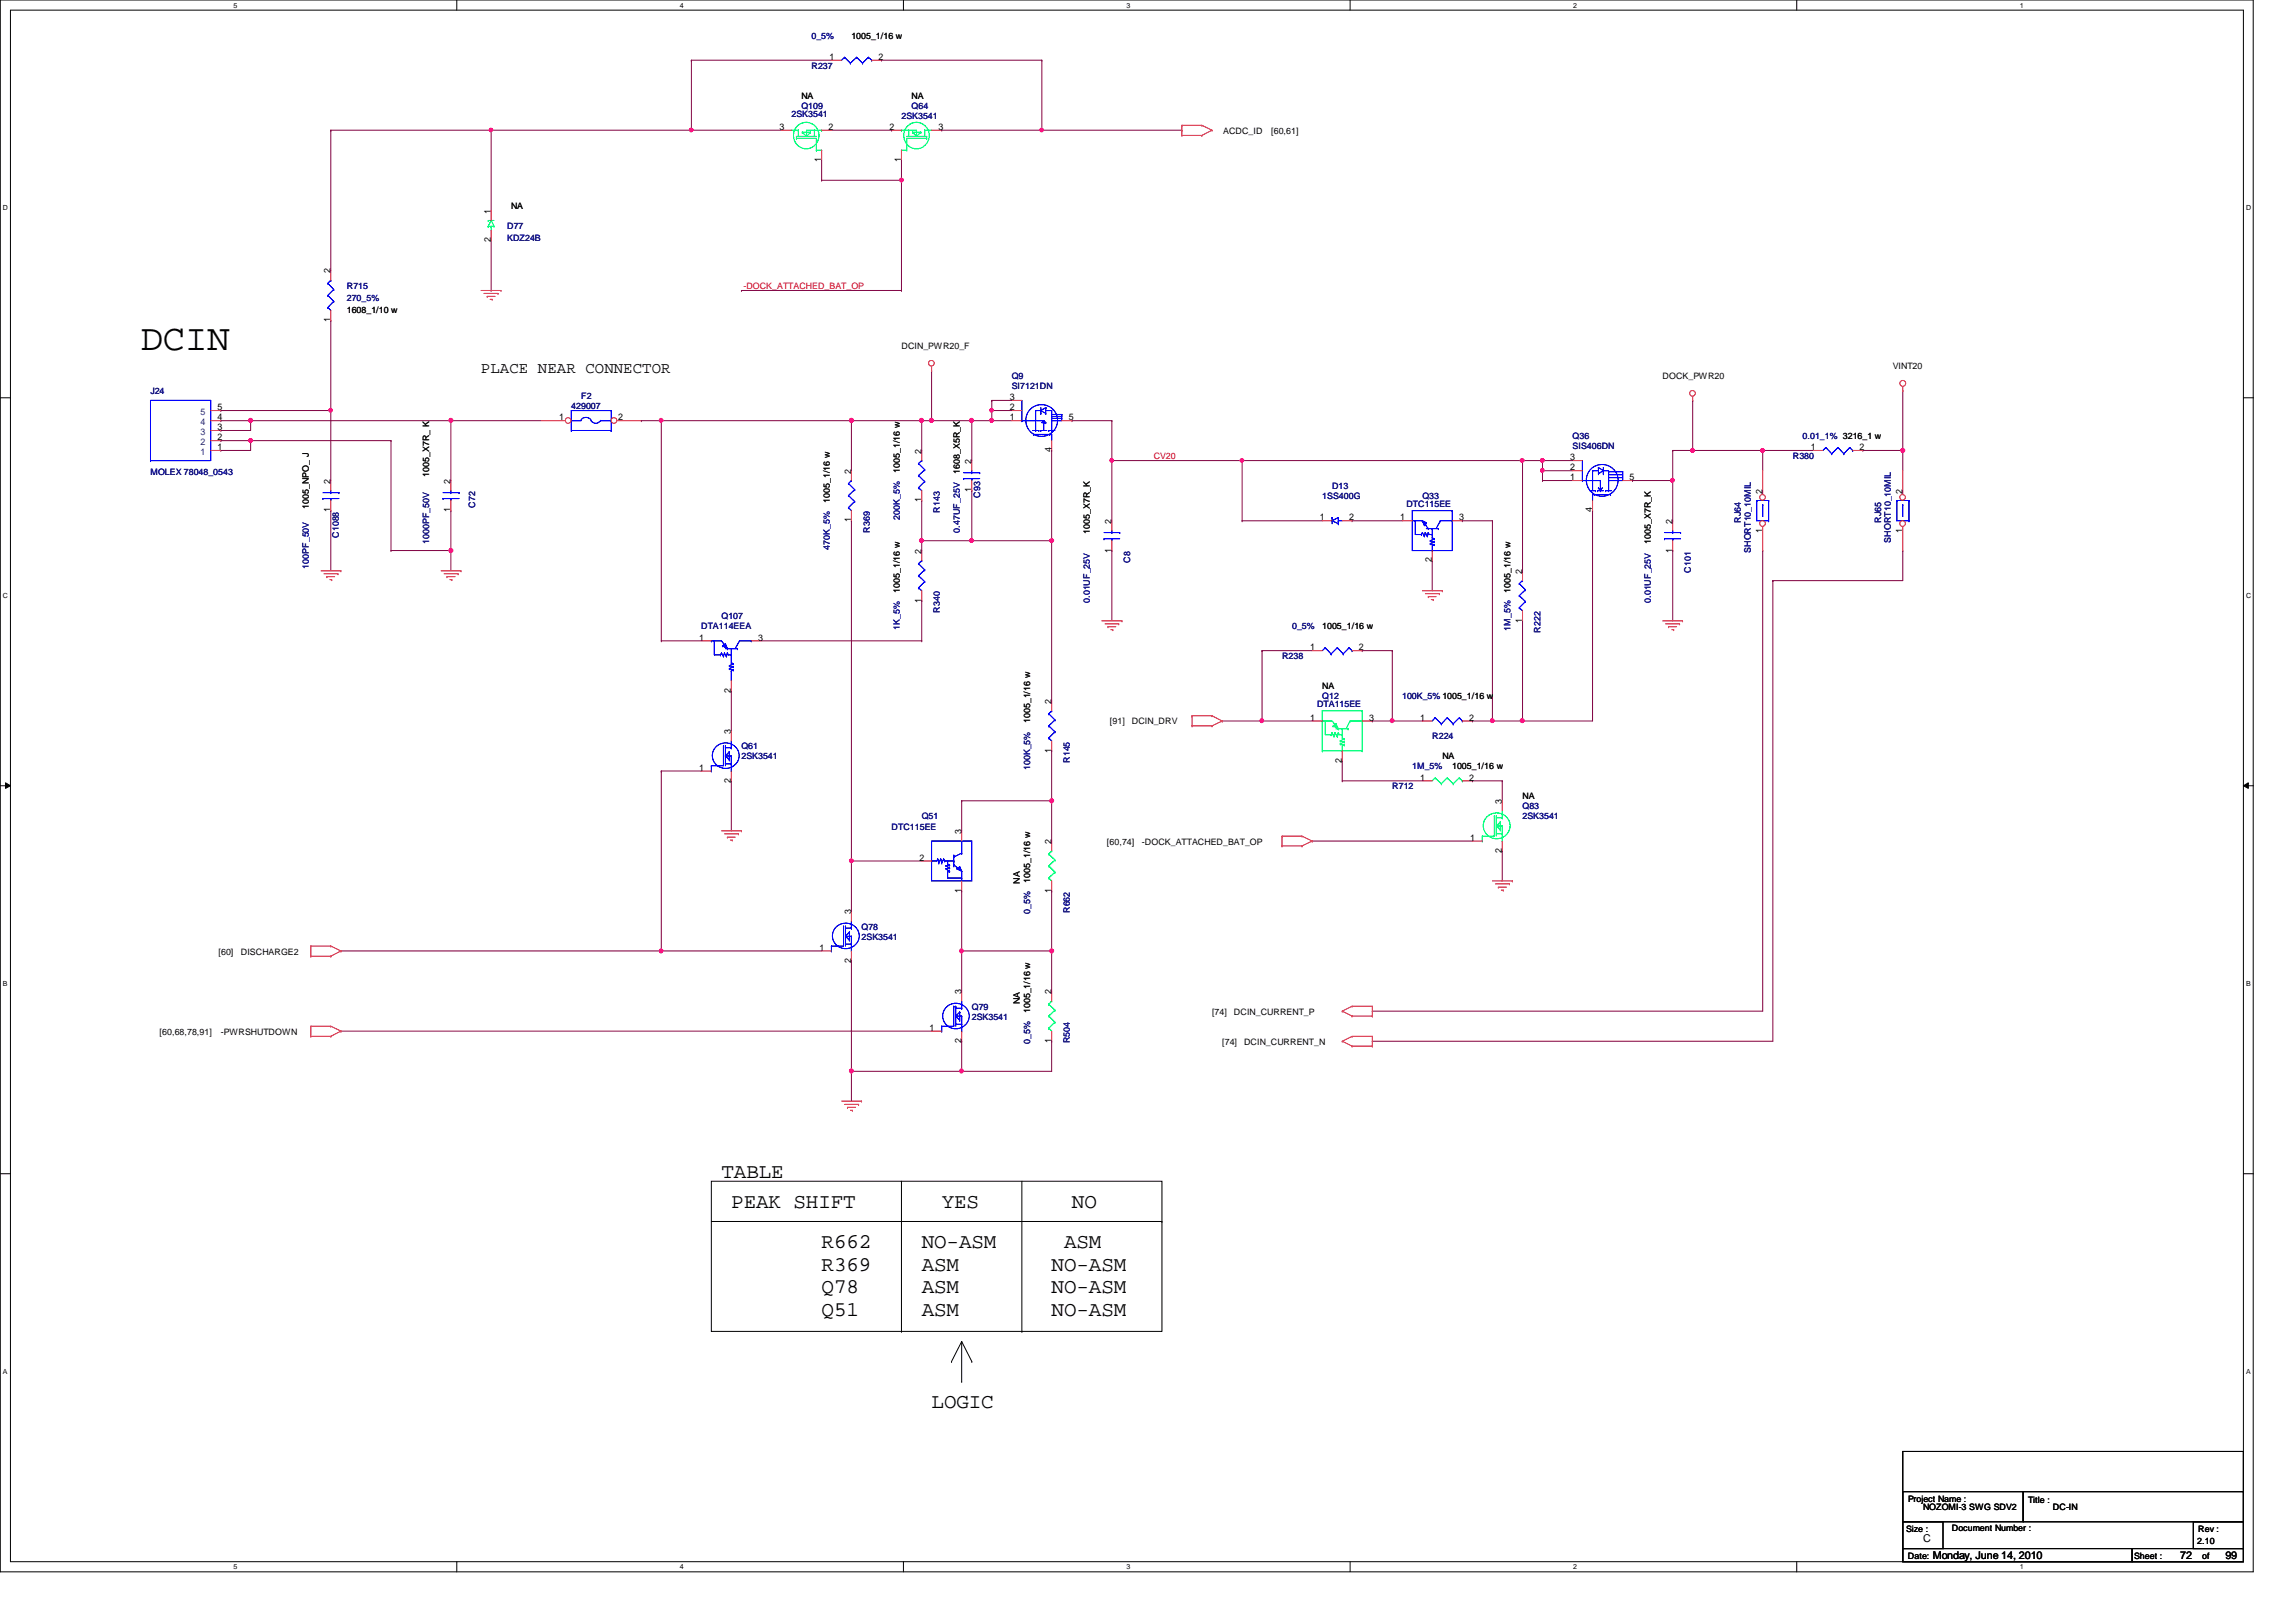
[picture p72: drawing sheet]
<svg xmlns="http://www.w3.org/2000/svg" width="297mm" height="210mm" viewBox="0 0 297 210" stroke-linecap="round" stroke-linejoin="round" font-family="sans-serif">
<defs><g id="words">
<text font-size="4.8" x="18.2" y="45.3">DCIN</text>
<g font-size="2.7">
<text x="93.3" y="152.4">TABLE</text>
<text x="94.6" y="156.3">PEAK SHIFT</text>
<text x="106.3" y="161.5">R662</text>
<text x="119.2" y="161.5">NO-ASM</text>
<text x="121.8" y="156.3">YES</text>
<text x="137.7" y="161.5">ASM</text>
<text x="138.7" y="156.3">NO</text>
<text x="106.3" y="164.4">R369</text>
<text x="106.3" y="167.3">Q78</text>
<text x="119.2" y="164.4">ASM</text>
<text x="119.2" y="167.3">ASM</text>
<text x="136.1" y="164.4">NO-ASM</text>
<text x="136.1" y="167.3">NO-ASM</text>
<text x="106.3" y="170.3">Q51</text>
<text x="119.2" y="170.3">ASM</text>
<text x="136.1" y="170.3">NO-ASM</text>
<text x="120.5" y="182.2">LOGIC</text>
</g>
<text font-size="2" x="62.2" y="48.2">PLACE NEAR CONNECTOR</text>
<g font-size="1.4">
<text x="248.8" y="199.5">C</text>
<text x="250.1" y="201.7">Monday, June 14, 2010</text>
<text x="282.1" y="201.7">72</text>
<text x="287.9" y="201.7">99</text>
</g>
<g font-size="1.2">
<text x="107.3" y="7.7">1</text>
<text x="113.7" y="7.7">2</text>
<text x="100.8" y="16.8">3</text>
<text x="107.2" y="16.8">2</text>
<text x="115.1" y="16.8">2</text>
<text x="121.4" y="16.8">3</text>
<text x="106.3" y="21" transform="rotate(-90 106.3 21)">1</text>
<text x="116.6" y="21" transform="rotate(-90 116.6 21)">1</text>
<text x="63.5" y="27.6" transform="rotate(-90 63.5 27.6)">1</text>
<text x="42.8" y="35.4" transform="rotate(-90 42.8 35.4)">2</text>
<text x="63.5" y="31.3" transform="rotate(-90 63.5 31.3)">2</text>
<text x="42.8" y="41.7" transform="rotate(-90 42.8 41.7)">1</text>
<text x="28.1" y="53.1">5</text>
<text x="130.6" y="53.1">2</text>
<text x="130.6" y="51.8">3</text>
<text x="28.1" y="58.3">1</text>
<text x="28.1" y="57">2</text>
<text x="28.1" y="55.7">3</text>
<text x="28.1" y="54.4">4</text>
<text x="72.3" y="54.4">1</text>
<text x="80" y="54.4">2</text>
<text x="119.2" y="58.7" transform="rotate(-90 119.2 58.7)">2</text>
<text x="130.6" y="54.4">1</text>
<text x="136" y="58.5" transform="rotate(-90 136 58.5)">4</text>
<text x="138.3" y="54.4">5</text>
<text x="203.2" y="59.6">3</text>
<text x="234.3" y="58.3">1</text>
<text x="240.6" y="58.3">2</text>
<text x="42.8" y="62.6" transform="rotate(-90 42.8 62.6)">2</text>
<text x="58.3" y="62.6" transform="rotate(-90 58.3 62.6)">2</text>
<text x="110.1" y="61.3" transform="rotate(-90 110.1 61.3)">2</text>
<text x="119.2" y="65" transform="rotate(-90 119.2 65)">1</text>
<text x="125.7" y="63.7" transform="rotate(-90 125.7 63.7)">1</text>
<text x="125.7" y="60" transform="rotate(-90 125.7 60)">2</text>
<text x="203.2" y="62.1">1</text>
<text x="203.2" y="60.9">2</text>
<text x="210.8" y="62.1">5</text>
<text x="228" y="63.9" transform="rotate(-90 228 63.9)">2</text>
<text x="246.1" y="63.9" transform="rotate(-90 246.1 63.9)">2</text>
<text x="42.8" y="66.3" transform="rotate(-90 42.8 66.3)">1</text>
<text x="58.3" y="66.3" transform="rotate(-90 58.3 66.3)">1</text>
<text x="110.1" y="67.6" transform="rotate(-90 110.1 67.6)">1</text>
<text x="119.2" y="71.7" transform="rotate(-90 119.2 71.7)">2</text>
<text x="143.8" y="71.5" transform="rotate(-90 143.8 71.5)">1</text>
<text x="143.8" y="67.8" transform="rotate(-90 143.8 67.8)">2</text>
<text x="170.8" y="67.4">1</text>
<text x="174.5" y="67.4">2</text>
<text x="181.1" y="67.4">1</text>
<text x="188.8" y="67.4">3</text>
<text x="206" y="66.3" transform="rotate(-90 206 66.3)">4</text>
<text x="216.4" y="71.5" transform="rotate(-90 216.4 71.5)">1</text>
<text x="216.4" y="67.8" transform="rotate(-90 216.4 67.8)">2</text>
<text x="228" y="68.9" transform="rotate(-90 228 68.9)">1</text>
<text x="246.1" y="68.9" transform="rotate(-90 246.1 68.9)">1</text>
<text x="119.2" y="78" transform="rotate(-90 119.2 78)">1</text>
<text x="185.2" y="72.8" transform="rotate(-90 185.2 72.8)">2</text>
<text x="196.9" y="74.3" transform="rotate(-90 196.9 74.3)">2</text>
<text x="90.5" y="82.9">1</text>
<text x="98.1" y="82.9">3</text>
<text x="196.9" y="80.6" transform="rotate(-90 196.9 80.6)">1</text>
<text x="94.6" y="89.6" transform="rotate(-90 94.6 89.6)">2</text>
<text x="169.5" y="84.2">1</text>
<text x="175.8" y="84.2">2</text>
<text x="94.6" y="95" transform="rotate(-90 94.6 95)">3</text>
<text x="136" y="91.1" transform="rotate(-90 136 91.1)">2</text>
<text x="169.5" y="93.3">1</text>
<text x="177.1" y="93.3">3</text>
<text x="183.7" y="93.3">1</text>
<text x="190.1" y="93.3">2</text>
<text x="90.5" y="99.7">1</text>
<text x="94.6" y="101.3" transform="rotate(-90 94.6 101.3)">2</text>
<text x="136" y="97.4" transform="rotate(-90 136 97.4)">1</text>
<text x="173.6" y="98.7" transform="rotate(-90 173.6 98.7)">2</text>
<text x="183.7" y="101">1</text>
<text x="190.1" y="101">2</text>
<text x="124.4" y="107.9" transform="rotate(-90 124.4 107.9)">3</text>
<text x="194.3" y="104.1" transform="rotate(-90 194.3 104.1)">3</text>
<text x="119" y="111.4">2</text>
<text x="136" y="109.2" transform="rotate(-90 136 109.2)">2</text>
<text x="190.2" y="108.8">1</text>
<text x="194.3" y="110.4" transform="rotate(-90 194.3 110.4)">2</text>
<text x="110.1" y="118.3" transform="rotate(-90 110.1 118.3)">3</text>
<text x="124.4" y="115.5" transform="rotate(-90 124.4 115.5)">1</text>
<text x="136" y="115.5" transform="rotate(-90 136 115.5)">1</text>
<text x="106" y="123">1</text>
<text x="110.1" y="124.6" transform="rotate(-90 110.1 124.6)">2</text>
<text x="124.4" y="128.7" transform="rotate(-90 124.4 128.7)">3</text>
<text x="136" y="128.7" transform="rotate(-90 136 128.7)">2</text>
<text x="120.3" y="133.4">1</text>
<text x="124.4" y="135" transform="rotate(-90 124.4 135)">2</text>
<text x="136" y="135" transform="rotate(-90 136 135)">1</text>
</g>
<g font-size="1.2" fill="#004080">
<text x="25.9" y="53.7">5</text>
<text x="25.9" y="58.8">1</text>
<text x="25.9" y="57.6">2</text>
<text x="25.9" y="56.3">3</text>
<text x="25.9" y="55">4</text>
</g>
<g font-size="1.1" fill="#000080">
<text x="105" y="5">0_5%</text>
<text x="105" y="8.9">R237</text>
<text x="102.4" y="15.1">2SK3541</text>
<text x="103.7" y="14.1">Q109</text>
<text x="116.6" y="15.4">2SK3541</text>
<text x="117.9" y="14.1">Q64</text>
<text x="65.6" y="29.6">D77</text>
<text x="65.6" y="31.2">KDZ24B</text>
<text x="44.9" y="37.4">R715</text>
<text x="44.9" y="38.9">270_5%</text>
<text x="19.5" y="51">J24</text>
<text x="73.9" y="52.9">429007</text>
<text x="75.2" y="51.6">F2</text>
<text x="130.9" y="49.1">Q9</text>
<text x="130.9" y="50.3">SI7121DN</text>
<text x="203.5" y="56.8">Q36</text>
<text x="203.5" y="58.1">SIS406DN</text>
<text x="231.9" y="59.4">R380</text>
<text x="233.2" y="56.8">0.01_1% 3216_1 w</text>
<text x="19.5" y="61.5">MOLEX 78048_0543</text>
<text x="61.5" y="65.7" transform="rotate(-90 61.5 65.7)">C72</text>
<text x="126.8" y="64.4" transform="rotate(-90 126.8 64.4)">C93</text>
<text x="171.1" y="64.6">1SS400G</text>
<text x="172.3" y="63.3">D13</text>
<text x="181.9" y="65.6">DTC115EE</text>
<text x="184" y="64.6">Q33</text>
<text x="43.9" y="69.6" transform="rotate(-90 43.9 69.6)">C1088</text>
<text x="55.5" y="70.4" transform="rotate(-90 55.5 70.4)">1000PF_50V</text>
<text x="107.4" y="71.1" transform="rotate(-90 107.4 71.1)">470K_5%</text>
<text x="112.5" y="68.9" transform="rotate(-90 112.5 68.9)">R369</text>
<text x="116.4" y="67.3" transform="rotate(-90 116.4 67.3)">200K_5%</text>
<text x="121.6" y="66.3" transform="rotate(-90 121.6 66.3)">R143</text>
<text x="124.2" y="68.9" transform="rotate(-90 124.2 68.9)">0.47UF_25V</text>
<text x="225.2" y="67.6" transform="rotate(-90 225.2 67.6)">RJ64</text>
<text x="226.5" y="71.5" transform="rotate(-90 226.5 71.5)">SHORT10_10MIL</text>
<text x="243.4" y="67.6" transform="rotate(-90 243.4 67.6)">RJ65</text>
<text x="244.6" y="70.2" transform="rotate(-90 244.6 70.2)">SHORT10_10MIL</text>
<text x="40" y="73.6" transform="rotate(-90 40 73.6)">100PF_50V</text>
<text x="146.2" y="72.8" transform="rotate(-90 146.2 72.8)">C8</text>
<text x="218.7" y="74.1" transform="rotate(-90 218.7 74.1)">C101</text>
<text x="90.7" y="81.4">DTA114EEA</text>
<text x="93.3" y="80.1">Q107</text>
<text x="116.4" y="81.5" transform="rotate(-90 116.4 81.5)">1K_5%</text>
<text x="121.6" y="79.3" transform="rotate(-90 121.6 79.3)">R340</text>
<text x="141" y="78" transform="rotate(-90 141 78)">0.01UF_25V</text>
<text x="167.2" y="81.4">0_5%</text>
<text x="195.4" y="81.6" transform="rotate(-90 195.4 81.6)">1M_5%</text>
<text x="199.3" y="81.9" transform="rotate(-90 199.3 81.9)">R222</text>
<text x="213.6" y="78" transform="rotate(-90 213.6 78)">0.01UF_25V</text>
<text x="165.9" y="85.3">R238</text>
<text x="170.4" y="91.5">DTA115EE</text>
<text x="171.1" y="90.5">Q12</text>
<text x="181.4" y="90.5">100K_5% 1005_1/16 w</text>
<text x="185.3" y="95.7">R224</text>
<text x="95.9" y="97">Q61</text>
<text x="95.9" y="98.3">2SK3541</text>
<text x="133.3" y="99.7" transform="rotate(-90 133.3 99.7)">100K_5%</text>
<text x="138.4" y="98.7" transform="rotate(-90 138.4 98.7)">R145</text>
<text x="182.7" y="99.6">1M_5%</text>
<text x="115.4" y="107.4">DTC115EE</text>
<text x="119.2" y="106">Q51</text>
<text x="180.1" y="102.2">R712</text>
<text x="197" y="104.7">Q83</text>
<text x="197" y="106">2SK3541</text>
<text x="133.3" y="118.3" transform="rotate(-90 133.3 118.3)">0_5%</text>
<text x="138.4" y="118.2" transform="rotate(-90 138.4 118.2)">R662</text>
<text x="111.5" y="120.3">Q78</text>
<text x="111.5" y="121.6">2SK3541</text>
<text x="125.7" y="130.6">Q79</text>
<text x="125.7" y="132">2SK3541</text>
<text x="133.3" y="135.1" transform="rotate(-90 133.3 135.1)">0_5%</text>
<text x="138.4" y="135" transform="rotate(-90 138.4 135)">R504</text>
</g>
<g font-size="1.1">
<text x="110.1" y="5">1005_1/16 w</text>
<text x="103.7" y="12.8">NA</text>
<text x="117.9" y="12.8">NA</text>
<text x="158.2" y="17.3">ACDC_ID</text>
<text x="164.5" y="17.3">[60,61]</text>
<text x="66.1" y="27">NA</text>
<text x="44.9" y="40.5">1608_1/10 w</text>
<text x="116.6" y="45.2">DCIN_PWR20_F</text>
<text x="244.9" y="47.8">VINT20</text>
<text x="215.1" y="49.1">DOCK_PWR20</text>
<text x="40" y="65.8" transform="rotate(-90 40 65.8)">1005_NPO_ J</text>
<text x="55.5" y="61.7" transform="rotate(-90 55.5 61.7)">1005_X7R_ K</text>
<text x="107.4" y="65.1" transform="rotate(-90 107.4 65.1)">1005_1/16 w</text>
<text x="116.4" y="61.2" transform="rotate(-90 116.4 61.2)">1005_1/16 w</text>
<text x="124.2" y="61.3" transform="rotate(-90 124.2 61.3)">1608_X5R_K</text>
<text x="141" y="69" transform="rotate(-90 141 69)">1005_X7R_K</text>
<text x="213.6" y="70.4" transform="rotate(-90 213.6 70.4)">1005_X7R_K</text>
<text x="116.4" y="76.7" transform="rotate(-90 116.4 76.7)">1005_1/16 w</text>
<text x="195.4" y="76.7" transform="rotate(-90 195.4 76.7)">1005_1/16 w</text>
<text x="171.1" y="81.4">1005_1/16 w</text>
<text x="171.1" y="89.2">NA</text>
<text x="133.3" y="93.6" transform="rotate(-90 133.3 93.6)">1005_1/16 w</text>
<text x="143.6" y="93.7">[91]</text>
<text x="146.4" y="93.7">DCIN_DRV</text>
<text x="186.6" y="98.3">NA</text>
<text x="187.9" y="99.6">1005_1/16 w</text>
<text x="197" y="103.5">NA</text>
<text x="143.2" y="109.3">[60,74]</text>
<text x="147.7" y="109.3">-DOCK_ATTACHED_BAT_OP</text>
<text x="131.9" y="114.4" transform="rotate(-90 131.9 114.4)">NA</text>
<text x="133.3" y="114.3" transform="rotate(-90 133.3 114.3)">1005_1/16 w</text>
<text x="28.3" y="123.5">[60]</text>
<text x="31.2" y="123.5">DISCHARGE2</text>
<text x="131.9" y="130" transform="rotate(-90 131.9 130)">NA</text>
<text x="133.3" y="131.1" transform="rotate(-90 133.3 131.1)">1005_1/16 w</text>
<text x="156.8" y="131.3">[74]</text>
<text x="159.6" y="131.3">DCIN_CURRENT_P</text>
<text x="20.7" y="133.9">[60,68,78,91]</text>
<text x="28.6" y="133.9">-PWRSHUTDOWN</text>
<text x="158.1" y="135.2">[74]</text>
<text x="160.9" y="135.2">DCIN_CURRENT_N</text>
<text x="246.8" y="194.4">Project Name :</text>
<text x="248.8" y="195.4">NOZOMI-3 SWG SDV2</text>
<text x="262.4" y="194.5">Title :</text>
<text x="265.6" y="195.4">DC-IN</text>
<text x="246.6" y="198.3">Size :</text>
<text x="246.8" y="201.8">Date:</text>
<text x="252.5" y="198.2">Document Number :</text>
<text x="276.1" y="201.8">Sheet :</text>
<text x="284.3" y="199.8">2.10</text>
<text x="284.4" y="198.3">Rev :</text>
<text x="284.9" y="201.8">of</text>
</g>
<g font-size="1.1" fill="#f00">
<text x="96.2" y="37.3">-DOCK_ATTACHED_BAT_OP</text>
<text x="149.3" y="59.4">CV20</text>
</g>
<g font-size=".9">
<text x="30.2" y="1">5</text>
<text x="88" y="1">4</text>
<text x="145.8" y="1">3</text>
<text x="203.5" y="1">2</text>
<text x="261.3" y="1">1</text>
<text x=".4" y="27.2">D</text>
<text x="290.6" y="27.2">D</text>
<text x=".4" y="77.3">C</text>
<text x="290.6" y="77.3">C</text>
<text x=".4" y="127.6">B</text>
<text x="290.6" y="127.6">B</text>
<text x=".4" y="177.8">A</text>
<text x="290.6" y="177.8">A</text>
<text x="30.2" y="203.1">5</text>
<text x="88" y="203.1">4</text>
<text x="145.8" y="203.1">3</text>
<text x="203.5" y="203.1">2</text>
<text x="261.3" y="203.1">1</text>
</g>
</g></defs>
<path d="M0 0h291.5v203.4h-291.5zM1.4 1.3h288.8v200.8h-288.8z" fill="none" stroke="#000" stroke-width=".13"/>
<g fill="#fff">
<path d="M30.2 .2h.5v1h-.5z"/>
<path d="M30.2 202.3h.5v1h-.5z"/>
</g>
<path d="M59.1 0v1.3M59.1 202.1v1.3" fill="none" stroke="#000" stroke-width=".13"/>
<g fill="#fff">
<path d="M88 .2h.5v1h-.5z"/>
<path d="M88 202.3h.5v1h-.5z"/>
</g>
<path d="M116.9 0v1.3M116.9 202.1v1.3" fill="none" stroke="#000" stroke-width=".13"/>
<g fill="#fff">
<path d="M145.8 .2h.5v1h-.5z"/>
<path d="M145.8 202.3h.5v1h-.5z"/>
</g>
<path d="M174.7 0v1.3M174.7 202.1v1.3" fill="none" stroke="#000" stroke-width=".13"/>
<g fill="#fff">
<path d="M203.5 .2h.5v1h-.5z"/>
<path d="M203.5 202.3h.5v1h-.5z"/>
</g>
<path d="M232.4 0v1.3M232.4 202.1v1.3" fill="none" stroke="#000" stroke-width=".13"/>
<g fill="#fff">
<path d="M261.3 .2h.5v1h-.5z"/>
<path d="M261.3 202.3h.5v1h-.5z"/>
<path d="M.4 26.4h.6v1h-.6z"/>
<path d="M290.6 26.4h.6v1h-.6z"/>
<path d="M.4 76.5h.6v1.1h-.6z"/>
<path d="M290.6 76.5h.6v1.1h-.6z"/>
</g>
<path d="M0 51.5h1.4M290.2 51.5h1.3" fill="none" stroke="#000" stroke-width=".13"/>
<g fill="#fff">
<path d="M.4 126.7h.6v1.1h-.6z"/>
<path d="M290.6 126.7h.6v1.1h-.6z"/>
</g>
<path d="M0 101.7h1.4M.7 101.3l.7 .4-.7 .3zM290.2 101.7l.7-.4v.7zM290.2 101.7h1.3" fill="none" stroke="#000" stroke-width=".13"/>
<path d="M.7 101.3l.7 .4-.7 .3zM290.2 101.7l.7-.4v.7z" fill="#000"/>
<g fill="#fff">
<path d="M.4 177h.5v1h-.5z"/>
<path d="M290.6 177h.5v1h-.5z"/>
</g>
<path d="M0 151.9h1.4M290.2 151.9h1.3" fill="none" stroke="#000" stroke-width=".13"/>
<path d="M32.4 57h.1M32.4 57h18.2" fill="none" stroke="#800040" stroke-width=".13"/>
<circle cx="32.4" cy="57" r=".25" fill="#f0f"/>
<circle cx="32.4" cy="57" r=".25" fill="none" stroke="#f0f" stroke-width=".13"/>
<path d="M28.6 58.3h.1M28.6 55.7h.1M28.6 54.4h.1M28.6 53.1h.1M28.6 54.4h3.8M32.4 57h.1M32.4 54.4h.1M32.4 54.4v1.3h-3.8M32.4 57v1.3h-3.8M42.8 41.5h.1M42.8 41.5v11.6h-14.2" fill="none" stroke="#800040" stroke-width=".13"/>
<path d="M42.6 52.9h.3l.1 .2-.1 .2h-.1h-.2z" fill-rule="evenodd" fill="#f0f"/>
<path d="M42.6 52.9h.3l.1 .2-.1 .2h-.1h-.2z" fill="none" stroke="#f0f" stroke-width=".13"/>
<path d="M42.8 16.8h.1M42.8 16.8v18.2M89.4 16.8h.1M89.4 16.8h11.7M42.8 53.1h.1M42.8 53.1v9.1M42.8 66.1h.1M42.8 66.1v7.8" fill="none" stroke="#800040" stroke-width=".13"/>
<path d="M89.3 16.7h.3l.1 .1-.1 .2-.2 .1-.1-.1z" fill-rule="evenodd" fill="#f0f"/>
<path d="M89.3 16.7h.3l.1 .1-.1 .2-.2 .1-.1-.1z" fill="none" stroke="#f0f" stroke-width=".13"/>
<g fill="none" stroke="#800040" stroke-width=".13">
<path d="M42.8 16.8h.1M42.8 16.8h20.7M63.5 16.8h.1M63.5 16.8v10.4M107.6 16.8h7.8M115.4 16.8h.1M63.5 37.6h.1M63.5 31.1v6.5M106.3 23.3h.1M106.3 20.7v2.6M106.3 23.3h10.3M116.6 23.3h.1"/>
<path d="M116.6 20.7h.1M116.6 20.7v2.6M32.4 54.4h.1M32.4 54.4h25.9"/>
</g>
<circle cx="58.3" cy="54.4" r=".26" fill="#f0f"/>
<circle cx="58.3" cy="54.4" r=".26" fill="none" stroke="#f0f" stroke-width=".13"/>
<circle cx="32.4" cy="54.4" r=".26" fill="#f0f"/>
<circle cx="32.4" cy="54.4" r=".26" fill="none" stroke="#f0f" stroke-width=".13"/>
<path d="M50.6 57h.1M50.6 57v14.2M58.3 54.4h.1M58.3 54.4v7.8M58.3 54.4h11.7M50.6 71.2h.1M50.6 71.2h7.7M58.3 71.2h.1M58.3 71.2v2.7" fill="none" stroke="#800040" stroke-width=".13"/>
<circle cx="58.3" cy="71.2" r=".26" fill="#f0f"/>
<circle cx="58.3" cy="71.2" r=".26" fill="none" stroke="#f0f" stroke-width=".13"/>
<path d="M83 54.4h.1M83 54.4h2.6M128.3 51.8h.1M128.3 53.1h.1M128.3 51.8h2.6M128.3 53.1v1.3M58.3 66.1h.1M58.3 66.1v5.1" fill="none" stroke="#800040" stroke-width=".13"/>
<path d="M128.1 52.9h.3l.1 .2-.1 .2h-.1h-.2z" fill-rule="evenodd" fill="#f0f"/>
<path d="M128.1 52.9h.3l.1 .2-.1 .2h-.1h-.2z" fill="none" stroke="#f0f" stroke-width=".13"/>
<path d="M85.6 54.4h.1M85.6 54.4h24.5M85.6 54.4v28.5M128.3 54.4h.1M128.3 53.1h.1M128.3 51.8h.1M128.3 54.4h2.6M128.3 53.1h2.6M128.3 51.8v1.3M85.6 82.9h.1M85.6 82.9h5.1" fill="none" stroke="#800040" stroke-width=".13"/>
<circle cx="110.1" cy="54.4" r=".26" fill="#f0f"/>
<circle cx="110.1" cy="54.4" r=".26" fill="none" stroke="#f0f" stroke-width=".13"/>
<path d="M85.4 54.2l.1-.1 .2 .2v.3l-.2 .1-.1-.1z" fill-rule="evenodd" fill="#f0f"/>
<path d="M85.4 54.2l.1-.1 .2 .2v.3l-.2 .1-.1-.1z" fill="none" stroke="#f0f" stroke-width=".13"/>
<path d="M125.7 54.4h.1M125.7 54.4v5.2M125.7 54.4h2.6M94.6 89.4h.1M94.6 89.4v5.2" fill="none" stroke="#800040" stroke-width=".13"/>
<path d="M128.1 54.2l.2-.1 .2 .2-.1 .3-.1 .1-.2-.1z" fill-rule="evenodd" fill="#f0f"/>
<path d="M128.1 54.2l.2-.1 .2 .2-.1 .3-.1 .1-.2-.1z" fill="none" stroke="#f0f" stroke-width=".13"/>
<circle cx="125.7" cy="54.4" r=".26" fill="#f0f"/>
<circle cx="125.7" cy="54.4" r=".26" fill="none" stroke="#f0f" stroke-width=".13"/>
<path d="M125.7 63.5h.1M125.7 70h.1M125.7 63.5v6.5M125.7 70h10.4" fill="none" stroke="#800040" stroke-width=".13"/>
<circle cx="136.1" cy="69.9" r=".25" fill="#f0f"/>
<circle cx="136.1" cy="69.9" r=".25" fill="none" stroke="#f0f" stroke-width=".13"/>
<circle cx="125.7" cy="69.9" r=".25" fill="#f0f"/>
<circle cx="125.7" cy="69.9" r=".25" fill="none" stroke="#f0f" stroke-width=".13"/>
<path d="M119.2 54.4h.1M119.2 54.4v3.9M120.5 54.4h.1M120.5 54.4h5.2M136.1 58.3h.1M136.1 58.3v11.7" fill="none" stroke="#800040" stroke-width=".13"/>
<path d="M120.3 54.2l.2-.1 .2 .2v.3l-.2 .1-.2-.1z" fill-rule="evenodd" fill="#f0f"/>
<path d="M120.3 54.2l.2-.1 .2 .2v.3l-.2 .1-.2-.1z" fill="none" stroke="#f0f" stroke-width=".13"/>
<path d="M119.2 70h.1M119.2 70v1.2" fill="none" stroke="#800040" stroke-width=".13"/>
<circle cx="119.2" cy="69.9" r=".25" fill="#f0f"/>
<circle cx="119.2" cy="69.9" r=".25" fill="none" stroke="#f0f" stroke-width=".13"/>
<path d="M110.1 54.4h.1M110.1 54.4v6.5M119.2 70h.1M119.2 77.7h.1M119.2 70h6.5M119.2 77.7v5.2M110.1 111.4h.1M110.1 111.4v6.5" fill="none" stroke="#800040" stroke-width=".13"/>
<circle cx="110.2" cy="111.4" r=".25" fill="#f0f"/>
<circle cx="110.2" cy="111.4" r=".25" fill="none" stroke="#f0f" stroke-width=".13"/>
<path d="M94.6 101h.1M94.6 101v6.5M85.6 123.1h.1M85.6 123.1h20.7" fill="none" stroke="#800040" stroke-width=".13"/>
<path d="M85.4 122.9l.1-.1 .2 .1v.3l-.2 .1-.1-.1z" fill-rule="evenodd" fill="#f0f"/>
<path d="M85.4 122.9l.1-.1 .2 .1v.3l-.2 .1-.1-.1z" fill="none" stroke="#f0f" stroke-width=".13"/>
<g fill="none" stroke="#800040" stroke-width=".13">
<path d="M136.1 70h.1M136.1 70v20.7M85.6 99.8h.1M85.6 99.8h5.1M85.6 99.8v23.3h-41.5M110.1 111.4h.1M110.1 111.4h9.1M136.1 103.6h.1M136.1 103.6v5.2M44.1 123.1h.1M110.1 138.6h.1M110.1 138.6v3.9"/>
<path d="M124.4 123.1h.1M124.4 123.1v5.2"/>
</g>
<circle cx="136.1" cy="103.6" r=".26" fill="#f0f"/>
<circle cx="136.1" cy="103.6" r=".26" fill="none" stroke="#f0f" stroke-width=".13"/>
<path d="M124.4 103.6h.1M124.4 103.6v3.9M124.4 103.6h11.7M136.1 115.3h.1M136.1 115.3v7.8h-11.7M124.4 123.1h.1" fill="none" stroke="#800040" stroke-width=".13"/>
<circle cx="136.1" cy="123.1" r=".26" fill="#f0f"/>
<circle cx="136.1" cy="123.1" r=".26" fill="none" stroke="#f0f" stroke-width=".13"/>
<path d="M124.2 122.9l.2-.1 .2 .1-.1 .3-.1 .1-.2-.1z" fill-rule="evenodd" fill="#f0f"/>
<path d="M124.2 122.9l.2-.1 .2 .1-.1 .3-.1 .1-.2-.1z" fill="none" stroke="#f0f" stroke-width=".13"/>
<path d="M124.4 115.3h.1M124.4 115.3v7.8M124.4 138.6h.1M136.1 123.1h.1M136.1 134.7h.1M136.1 123.1v5.2M136.1 134.7v3.9h-11.7" fill="none" stroke="#800040" stroke-width=".13"/>
<path d="M124.2 138.4l.2-.1 .2 .2-.1 .3-.1 .1-.2-.1z" fill-rule="evenodd" fill="#f0f"/>
<path d="M124.2 138.4l.2-.1 .2 .2-.1 .3-.1 .1-.2-.1z" fill="none" stroke="#f0f" stroke-width=".13"/>
<path d="M110.1 124.4h.1M110.1 138.6h.1M110.1 124.4v14.2M124.4 134.7h.1M124.4 134.7v3.9h-14.3" fill="none" stroke="#800040" stroke-width=".13"/>
<circle cx="110.1" cy="138.6" r=".26" fill="#f0f"/>
<circle cx="110.1" cy="138.6" r=".26" fill="none" stroke="#f0f" stroke-width=".13"/>
<path d="M116.6 37.6h.1M116.6 23.3v14.3M44.1 133.4h.1M44.1 133.4h76.4" fill="none" stroke="#800040" stroke-width=".13"/>
<circle cx="116.6" cy="23.3" r=".25" fill="#f0f"/>
<circle cx="116.6" cy="23.3" r=".25" fill="none" stroke="#f0f" stroke-width=".13"/>
<path d="M63.5 16.8h.1M89.4 7.8h.1M89.4 7.8h18.2M89.4 7.8v9h-25.9M95.9 37.6h.1M95.9 37.6h20.7" fill="none" stroke="#800040" stroke-width=".13"/>
<path d="M63.3 16.7h.4l.1 .1-.1 .2-.2 .1-.2-.1z" fill-rule="evenodd" fill="#f0f"/>
<path d="M63.3 16.7h.4l.1 .1-.1 .2-.2 .1-.2-.1z" fill="none" stroke="#f0f" stroke-width=".13"/>
<path d="M114 7.8h.1M114 7.8h20.8M121.8 16.8h.1M134.8 7.8h.1M134.8 7.8v9h-13" fill="none" stroke="#800040" stroke-width=".13"/>
<path d="M134.6 16.7h.3l.1 .1-.1 .2-.2 .1-.1-.1z" fill-rule="evenodd" fill="#f0f"/>
<path d="M134.6 16.7h.3l.1 .1-.1 .2-.2 .1-.1-.1z" fill="none" stroke="#f0f" stroke-width=".13"/>
<path d="M134.8 16.8h18.1M152.9 16.8h.1M138.7 54.4h.1M138.7 54.4h5.1M143.8 59.6h.1M143.8 59.6v7.8M199.6 59.6h.1M199.6 59.6h3.9M143.8 71.2h.1M143.8 71.2v9.1M199.6 60.9h.1M199.6 60.9v1.3" fill="none" stroke="#800040" stroke-width=".13"/>
<path d="M199.4 60.7l.1-.1 .2 .1v.3l-.2 .1-.1-.1z" fill-rule="evenodd" fill="#f0f"/>
<path d="M199.4 60.7l.1-.1 .2 .1v.3l-.2 .1-.1-.1z" fill="none" stroke="#f0f" stroke-width=".13"/>
<path d="M197 59.6h.1M197 59.6h2.6M199.6 62.2h.1M199.6 60.9h.1M199.6 62.2h3.9M199.6 60.9h3.9" fill="none" stroke="#800040" stroke-width=".13"/>
<path d="M199.4 59.4h.3l.1 .2-.1 .1-.2 .1-.1-.1z" fill-rule="evenodd" fill="#f0f"/>
<path d="M199.4 59.4h.3l.1 .2-.1 .1-.2 .1-.1-.1z" fill="none" stroke="#f0f" stroke-width=".13"/>
<circle cx="196.9" cy="59.6" r=".25" fill="#f0f"/>
<circle cx="196.9" cy="59.6" r=".25" fill="none" stroke="#f0f" stroke-width=".13"/>
<path d="M199.6 59.6h.1M199.6 59.6v1.3" fill="none" stroke="#800040" stroke-width=".13"/>
<path d="M199.4 59.4h.3l.1 .2-.1 .1-.2 .1-.1-.1z" fill-rule="evenodd" fill="#f0f"/>
<path d="M199.4 59.4h.3l.1 .2-.1 .1-.2 .1-.1-.1z" fill="none" stroke="#f0f" stroke-width=".13"/>
<path d="M143.8 54.4h.1M143.8 59.6h.1M143.8 54.4v5.2M143.8 59.6h16.9M160.7 59.6h.1M160.7 59.6v7.8M160.7 67.4h.1M160.7 67.4h10.4M174.9 67.4h.1M174.9 67.4h6.5" fill="none" stroke="#800040" stroke-width=".13"/>
<path d="M143.6 59.4h.4l.1 .2-.1 .1-.2 .1-.2-.1z" fill-rule="evenodd" fill="#f0f"/>
<path d="M143.6 59.4h.4l.1 .2-.1 .1-.2 .1-.2-.1z" fill="none" stroke="#f0f" stroke-width=".13"/>
<path d="M163.3 93.3h.1M163.3 93.3h6.5" fill="none" stroke="#800040" stroke-width=".13"/>
<path d="M163.1 93.1l.1-.1 .3 .1-.1 .3-.2 .1-.1-.1z" fill-rule="evenodd" fill="#f0f"/>
<path d="M163.1 93.1l.1-.1 .3 .1-.1 .3-.2 .1-.1-.1z" fill="none" stroke="#f0f" stroke-width=".13"/>
<path d="M163.3 84.2h.1M163.3 84.2h6.5M163.3 84.2v9.1M176.2 84.2h.1M176.2 84.2h3.9M180.1 84.2h.1M180.1 84.2v9.1" fill="none" stroke="#800040" stroke-width=".13"/>
<path d="M179.9 93.1l.2-.1 .2 .1v.3l-.2 .1-.2-.1z" fill-rule="evenodd" fill="#f0f"/>
<path d="M179.9 93.1l.2-.1 .2 .1v.3l-.2 .1-.2-.1z" fill="none" stroke="#f0f" stroke-width=".13"/>
<path d="M190.5 93.3h.1M190.5 93.3h2.6M197 80.3h.1M197 80.3v13" fill="none" stroke="#800040" stroke-width=".13"/>
<circle cx="196.9" cy="93.3" r=".26" fill="#f0f"/>
<circle cx="196.9" cy="93.3" r=".26" fill="none" stroke="#f0f" stroke-width=".13"/>
<g fill="none" stroke="#800040" stroke-width=".13">
<path d="M197 59.6h.1M197 59.6v14.3M189.2 67.4h.1M189.2 67.4h3.9M193.1 67.4h.1M193.1 67.4v25.9M216.4 71.2h.1M216.4 71.2v9.1M173.6 98.5h.1M173.6 98.5v2.5M197 93.3h.1M197 93.3h9"/>
<path d="M169.8 108.8h.1M169.8 108.8h20.7M173.6 101h.1M173.6 101h10.4M190.5 101h.1M190.5 101h3.8M194.3 101h.1M194.3 110.1h.1M194.3 101v2.6M194.3 110.1v3.9"/>
</g>
<path d="M192.9 93.1l.1-.1 .3 .1-.1 .3-.2 .1-.1-.1z" fill-rule="evenodd" fill="#f0f"/>
<path d="M192.9 93.1l.1-.1 .3 .1-.1 .3-.2 .1-.1-.1z" fill="none" stroke="#f0f" stroke-width=".13"/>
<path d="M241 58.3h.1M241 58.3h5.2M193.1 93.3h.1M193.1 93.3h3.9" fill="none" stroke="#800040" stroke-width=".13"/>
<circle cx="246.2" cy="58.3" r=".26" fill="#f0f"/>
<circle cx="246.2" cy="58.3" r=".26" fill="none" stroke="#f0f" stroke-width=".13"/>
<path d="M228 58.3h.1M228 58.3h6.5M246.2 58.3h.1M246.2 58.3v2.6" fill="none" stroke="#800040" stroke-width=".13"/>
<path d="M227.9 58.1l.1-.1 .2 .2v.3h-.2h-.1z" fill-rule="evenodd" fill="#f0f"/>
<path d="M227.9 58.1l.1-.1 .2 .2v.3h-.2h-.1z" fill="none" stroke="#f0f" stroke-width=".13"/>
<g fill="none" stroke="#800040" stroke-width=".13">
<path d="M119.2 54.4h1.3M120.5 48h.1M120.5 54.4h.1M120.5 48v6.4M228 58.3h.1M228 58.3v2.6M229.4 75.1h.1M229.4 75.1v59.6h-51.9M246.2 71.2h.1M246.2 71.2v3.9h-16.8M177.5 130.9h.1M177.5 134.7h.1"/>
<path d="M177.5 130.9h50.5"/>
</g>
<circle cx="119.2" cy="54.4" r=".26" fill="#f0f"/>
<circle cx="119.2" cy="54.4" r=".26" fill="none" stroke="#f0f" stroke-width=".13"/>
<path d="M120.3 54.2l.2-.1 .2 .2v.3l-.2 .1-.2-.1z" fill-rule="evenodd" fill="#f0f"/>
<path d="M120.3 54.2l.2-.1 .2 .2v.3l-.2 .1-.2-.1z" fill="none" stroke="#f0f" stroke-width=".13"/>
<path d="M219 51.8h.1M219 51.8v6.5" fill="none" stroke="#800040" stroke-width=".13"/>
<path d="M218.8 58.1l.1-.1 .3 .2-.1 .3h-.2h-.1z" fill-rule="evenodd" fill="#f0f"/>
<path d="M218.8 58.1l.1-.1 .3 .2-.1 .3h-.2h-.1z" fill="none" stroke="#f0f" stroke-width=".13"/>
<g fill="none" stroke="#800040" stroke-width=".13">
<path d="M28.6 57h.1M28.6 57h3.8M246.2 50.5h.1M246.2 50.5v7.8M110.1 67.4h.1M110.1 67.4v44M119.2 64.8h.1M119.2 64.8v5.2M216.4 62.2h.1M216.4 62.2v5.2M136.1 97.2h.1M136.1 97.2v6.4"/>
<path d="M158.1 93.3h.1M158.1 93.3h5.2"/>
</g>
<circle cx="216.4" cy="62.2" r=".25" fill="#f0f"/>
<circle cx="216.4" cy="62.2" r=".25" fill="none" stroke="#f0f" stroke-width=".13"/>
<path d="M110.1 54.4h.1M110.1 54.4h9.1M185.3 72.6h.1M185.3 72.6v3.9M177.5 93.3h.1M177.5 93.3h2.6" fill="none" stroke="#800040" stroke-width=".13"/>
<circle cx="110.1" cy="54.4" r=".26" fill="#f0f"/>
<circle cx="110.1" cy="54.4" r=".26" fill="none" stroke="#f0f" stroke-width=".13"/>
<path d="M160.7 59.6h.1M160.7 59.6h36.3" fill="none" stroke="#800040" stroke-width=".13"/>
<path d="M160.5 59.4h.3l.1 .2-.1 .1-.1 .1-.2-.1z" fill-rule="evenodd" fill="#f0f"/>
<path d="M160.5 59.4h.3l.1 .2-.1 .1-.1 .1-.2-.1z" fill="none" stroke="#f0f" stroke-width=".13"/>
<g fill="none" stroke="#800040" stroke-width=".13">
<path d="M216.4 58.3h.1M216.4 58.3v3.9h-5.2M216.4 58.3h11.6M219 58.3h.1M228 58.3h.1M206 66.1h.1M206 66.1v27.2M211.2 62.2h.1M228 71.2h.1M228 71.2v59.7M98.5 82.9h20.7M119.2 82.9h.1"/>
<path d="M180.1 93.3h.1M180.1 93.3h3.9"/>
</g>
<g fill="none" stroke="#f00" stroke-width=".13">
<path d="M107.6 7.8h1.3M112.8 7.8h1.2M115.4 16.8h1.2M116.6 19.4v1.3M120.5 16.8h1.3M152.9 16.2h.1M152.9 17.5h.1M152.9 16.2h2.6M152.9 16.2v1.3M152.9 17.5h2.6M155.5 16.2h.1M155.5 17.5h.1"/>
<path d="M155.5 16.2l1.3 .6M156.8 16.8h.1M156.8 16.8l-1.3 .7M62.2 37.6h2.6M62.6 38h1.8M63 38.4h.1M63 38.4h1M63.4 38.7h.3M63.5 27.2v1.3M63.5 29.8v1.3M63.7 38.7h.1M64.4 38h.1"/>
<path d="M64.8 37.6h.1M119.2 58.3v1.3M120.5 48h.1M120.5 47.4v.6M219 51.8h.1M219 51.3v.5M234.5 58.3h1.3M239.7 58.3h1.3M246.2 50.5h.1M246.2 50v.5M41.5 73.9h2.6M41.9 74.3h1.8"/>
<path d="M42.3 74.6h.1M42.3 74.6h1M42.7 75h.2M42.9 75h.1M43.7 74.3h.1M44.1 73.9h.1M57.1 73.9h2.5M57.4 74.3h1.9M57.8 74.6h.1M57.8 74.6h1.1M58.2 75h.3M58.5 75h.1"/>
<path d="M59.3 74.3h.1M59.6 73.9h.1M110.1 60.9v1.3M110.1 66.1v1.3M119.2 63.5v1.3M143.8 67.4v1.3M143.8 70v1.2M171.1 67.4h1.2M173.6 67.4h1.3M184 76.5h2.6M184.4 76.8h1.8M184.8 77.2h.1"/>
<path d="M184.8 77.2h1M185.2 77.6h.2M185.4 77.6h.1M186.2 76.8h.1M186.6 76.5h.1M216.4 67.4v1.3M216.4 70v1.2M142.5 80.3h2.7M143 80.7h1.7M143.3 81.1h.1M143.3 81.1h1.1M143.7 81.5h.3"/>
<path d="M144 81.5h.1M144.7 80.7h.1M145.2 80.3h.1M154.2 92.6h.1M154.2 93.9h.1M154.2 92.6h2.6M154.2 92.6v1.3M154.2 93.9h2.6M156.8 92.6h.1M156.8 93.9h.1M156.8 92.6l1.3 .7M158.1 93.3h.1"/>
<path d="M158.1 93.3l-1.3 .6M169.8 93.3h1.3M173.6 97.2v1.3M176.2 93.3h1.3M215.1 80.3h2.6M215.5 80.7h1.8M215.9 81.1h.1M215.9 81.1h1M216.3 81.5h.2M216.5 81.5h.1M217.3 80.7h.1M217.7 80.3h.1"/>
<path d="M93.3 107.5h2.6M93.7 107.9h1.8M94.1 108.3h.1M94.1 108.3h1M94.5 108.7h.2M94.7 108.7h.1M95.5 107.9h.1M95.9 107.5h.1M165.9 108.2h.1M165.9 109.5h.1M165.9 108.2h2.5M165.9 108.2v1.3"/>
<path d="M165.9 109.5h2.5M168.4 108.2h.1M168.4 109.5h.1M168.4 108.2l1.4 .6M169.8 108.8h.1M169.8 108.8l-1.4 .7M184 101h1.3M189.2 101h1.3M193.1 114h2.6M193.5 114.4h1.8M193.8 114.8h.1M193.8 114.8h1.1"/>
<path d="M194.2 115.2h.3M194.5 115.2h.1M195.3 114.4h.1M195.7 114h.1M40.2 122.4h.1M40.2 123.7h.1M40.2 132.8h.1M40.2 134.1h.1M40.2 122.4h2.6M40.2 122.4v1.3M40.2 132.8v1.3M40.2 123.7h2.6"/>
<path d="M40.2 132.8h2.6M40.2 134.1h2.6M42.8 122.4h.1M42.8 123.7h.1M42.8 132.8h.1M42.8 134.1h.1M42.8 122.4l1.3 .7M42.8 132.8l1.3 .6M44.1 123.1h.1M44.1 133.4h.1M44.1 123.1l-1.3 .6M44.1 133.4l-1.3 .7"/>
<path d="M173.6 134.7h.1M173.6 130.9h.1M173.6 134.7l1.3 .7M173.6 130.9l1.3 .6M174.9 134.1h.1M174.9 135.4h.1M174.9 130.2h.1M174.9 131.5h.1M174.9 134.1h2.6M174.9 134.1l-1.3 .6M174.9 135.4h2.6M174.9 130.2l-1.3 .7"/>
<path d="M174.9 130.2h2.6M174.9 131.5h2.6M177.5 134.1h.1M177.5 135.4h.1M177.5 130.2h.1M177.5 131.5h.1M177.5 130.2v1.3M177.5 134.1v1.3M108.9 142.5h2.6M109.3 142.9h1.8M109.6 143.3h.1M109.6 143.3h1.1"/>
<path d="M110 143.7h.3M110.3 143.7h.1M111.1 142.9h.1M111.5 142.5h.1"/>
<circle cx="120.5" cy="47" r=".37"/>
<circle cx="219" cy="50.9" r=".37"/>
<circle cx="246.2" cy="49.6" r=".38"/>
</g>
<g fill="none" stroke="#000" stroke-width=".13">
<path d="M92 152.9h58.3v19.4h-58.3zM92 158.1h58.3M116.6 152.9v19.4M132.2 152.9v19.4M150.3 158.1h.1M116.6 172.3h.1M123.1 176.2h.1M124.4 178.8h.1M124.4 173.6v5.2M124.4 173.6l-1.3 2.6M124.4 173.6l1.3 2.6M125.7 176.2h.1"/>
<path d="M132.2 172.3h.1M246.2 196.9h5.2v3.5h-5.2zM246.2 193h15.5v3.9h-15.5zM246.2 187.8h44v14.3h-44zM261.7 193h28.5v3.9h-28.5zM283.8 196.9h6.4v3.5h-6.4zM246.2 200.4h29.6v1.7h-29.6zM275.8 200.4h14.4v1.7h-14.4z"/>
</g>
<g fill="none" stroke="#00ff80" stroke-width=".13">
<path d="M116.6 16.8h.1M116.6 19.4h.1M116.6 16.8h2M116.6 19.4h.7M117.3 19.4h.1M117.3 17.7h2.6M117.4 16.3a1.67 1.67 0 0 1 2.3 .1 1.67 1.67 0 0 1 0 2.3 1.67 1.67 0 0 1-2.3 0 1.77 1.77 0 0 1 0-2.4zM117.6 16.8h.1M117.6 16.8v.9M118.1 17.1h.1M118.1 17.1l.5 .6M118.1 17.1h1"/>
<path d="M118.6 16.8h.1M118.6 16.8v.9M119.1 17.1h.1M119.1 17.1l-.5 .6M119.6 16.8h.1M119.6 16.8v.9M119.6 16.8h.9M119.9 17.7h.1M119.9 17.9h.1M119.9 17.9h-2.6v1.5M63.2 29.3h.1M63.2 28.5h.1"/>
<path d="M63.2 28.5h.7M63.2 29.3h.7M63.5 29.3h.1M63.5 28.5h.1M63.5 28.5l-.3 .8M63.5 29.3v.5M63.5 28.5l.4 .8M63.9 29.3h.1M171.1 97.2h.1M171.1 93.3h.1M171.1 92h.1M171.1 92v5.2"/>
<path d="M171.1 97.2h5.1M171.1 93.3h1.2l.8 1M171.1 92h5.1v5.2M171.4 93.3h.1M171.4 93.3v1.8h.8M172.2 95.1h.1M172.3 94.8h.1M172.3 94.8l.3 .6 .1-.6M172.3 94.8l-.1 .3M172.5 93.9h.1M172.5 93.9l.6 .4M172.7 94.8h.1"/>
<path d="M172.7 94.8l.3 .6 .1-.6M172.8 93.7h.1M172.8 94.3h1.6M172.8 93.7l-.3 .2M172.8 93.7l.3 .6M173.1 94.8h.1M173.1 94.3h.1M173.1 94.8l.2 .3h.3M173.4 95.9h.1M173.4 96.3h.1M173.4 95.9l.5 .1M173.4 96.3l.5 .1"/>
<path d="M173.6 94.3h.1M173.6 95.1h.1M173.6 95.5h.1M173.6 97.2h.1M173.6 94.3v1.2M173.6 95.5l.3 .1M173.9 96.4h.1M173.9 95.6h.1M173.9 96h.1M173.9 96.4l-.3 .1v.7M173.9 95.6l-.5 .3M173.9 96l-.5 .3"/>
<path d="M174.4 94.3h.1M174.7 93.3h.1M174.7 93.3l-.5 1M174.7 93.3h1.5M176.2 93.3h.1M176.2 97.2h.1M185.7 100.7h.1M185.7 100.7l-.4 .3M185.7 100.7l.8 .7M186.5 101.4h.1M187.2 100.7h.1M187.2 100.7l-.7 .7"/>
<path d="M187.2 100.7l.8 .7M188 101.4h.1M188.8 100.7h.1M188.8 100.7l-.8 .7M188.8 100.7l.4 .3M189.2 101h.1"/>
</g>
<g fill="none" stroke="#00f" stroke-width=".13">
<path d="M109.3 7.4h.1M109.3 7.4l-.4 .4M109.3 7.4l.7 .8M110 8.2h.1M110.8 7.4h.1M110.8 7.4l-.8 .8M110.8 7.4l.8 .8M111.6 8.2h.1M112.3 7.4h.1M112.3 7.4l-.7 .8M112.3 7.4l.5 .4M112.8 7.8h.1"/>
<path d="M73.9 55.7h.1M73.9 54.4h.1M73.9 55.7h5.2M73.9 54.4h1.3M75.1 54.4a.79 .79 0 0 1 1.4 0M77.7 54.4a.74 .74 0 0 1-1.2 0M77.8 54.4h1.3M79.1 55.7h.1M79.1 53.1h.1M79.1 54.4h.1M79.1 53.1v2.6M79.1 53.1h-5.2v2.6"/>
<path d="M118.8 60h.1M118.8 60l.8 .8M119.2 59.6h.1M119.2 59.6l-.4 .4M236.2 57.9h.1M236.2 57.9l-.4 .4M236.2 57.9l.8 .8M237 58.7h.1M237.8 57.9h.1M237.8 57.9l-.8 .8M237.8 57.9l.7 .8M238.5 58.7h.1"/>
<path d="M239.3 57.9h.1M239.3 57.9l-.8 .8M239.3 57.9l.4 .4M239.7 58.3h.1M109.8 65.7h.1M109.8 64.1h.1M109.8 62.6h.1M109.8 65.7l.3 .4M109.8 64.1l.8 .8M109.8 62.6l.8 .8M110.1 62.2h.1M110.1 62.2l-.3 .4"/>
<path d="M110.6 64.9h.1M110.6 63.4h.1M110.6 64.9l-.8 .8M110.6 63.4l-.8 .7M118.8 63.1h.1M118.8 61.6h.1M118.8 63.1l.4 .4M118.8 61.6l.8 .7M119.6 62.3h.1M119.6 60.8h.1M119.6 62.3l-.8 .8M119.6 60.8l-.8 .8"/>
<path d="M142.8 69.7h.1M142.8 68.9h2.1M142.8 69.7h2.1M143.8 69.7h.1M143.8 68.9h.1M143.8 68.7v.2M143.8 69.7v.3M144.9 68.9h.1M172.3 67.4h.1M172.3 67h.1M172.3 67.4l.8-.4v.8M172.3 67.4l.8 .4"/>
<path d="M172.3 67v.8M173.1 67.8h.1M173.1 67.4h.1M173.1 67.4h.5M215.3 69.7h.1M215.3 68.9h2.1M215.3 69.7h2.1M216.4 69.7h.1M216.4 68.9h.1M216.4 68.7v.2M216.4 69.7v.3M217.4 68.9h.1"/>
</g>
<circle cx="79.4" cy="54.4" r=".37" fill="#fff"/>
<g fill="none" stroke="#f00" stroke-width=".13">
<path d="M79.8 54.4h3.2"/>
<circle cx="79.4" cy="54.4" r=".37"/>
</g>
<circle cx="73.5" cy="54.4" r=".37" fill="#fff"/>
<g fill="none" stroke="#f00" stroke-width=".13">
<path d="M101.1 16.8h1.3M106.3 16.8h1.3M106.3 19.4v1.3M70 54.4h3.1M203.5 59.6h1.2M42.8 62.2v1.3M42.8 64.8v1.3M58.3 62.2v1.3M58.3 64.8v1.3M203.5 62.2h1.2M203.5 60.9h1.2M206 64.8v1.3"/>
<path d="M209.9 62.2h1.3M90.7 82.9h1.3M94.6 88.1v1.3M97.2 82.9h1.3M136.1 90.7v1.3M136.1 95.9v1.3M184 93.3h1.3M189.2 93.3h1.3M190.5 108.8h1.3M194.3 103.6v1.3M194.3 108.8v1.3M120.5 133.4h1.3"/>
<path d="M124.4 128.3v1.2M124.4 133.4v1.3"/>
<circle cx="73.5" cy="54.4" r=".37"/>
</g>
<g fill="none" stroke="#00f" stroke-width=".13">
<path d="M204.7 59.6v2.6M41.8 64.5h.1M41.8 63.8h2.1M41.8 64.5h2.1M42.8 64.5h.1M42.8 63.8h.1M42.8 63.5v.3M42.8 64.5v.3M43.9 63.8h.1M57.3 64.5h.1M57.3 63.8h2.1M57.3 64.5h2.1"/>
<path d="M58.3 64.5h.1M58.3 63.8h.1M58.3 63.5v.3M58.3 64.5v.3M59.4 63.8h.1M204.7 62.2h.1M204.7 62.2h2.3M205.7 63.5h.7M206 60.9h.1M206 64h.1M206 60.9v2.6M206 64v.8"/>
<path d="M206 60.9h.8M206 64h2.4M206.3 64h.1M206.4 63.5h.1M206.7 63.5h.1M206.7 63.5h.7M206.8 60.5h.1M206.8 61.3h.1M206.8 63.1h.1M206.8 60.5v.8M206.8 60.5l.6 .4M206.8 63.1l.2 .4"/>
<path d="M207 62.2h.1M207 63.5h.1M207 62.2v1.3M207.3 63.1l-.3 .4M207.4 61.3h.1M207.4 60.9h.1M207.4 60.9h.7v2.6M207.4 60.5v.8M207.4 60.9l-.6 .4M207.7 63.5h.1M207.7 63.5h.8M208.1 63.5h.1"/>
<path d="M208.1 62.2h.1M208.1 61.8h.1M208.1 61.4h.1M208.1 61h.1M208.1 61.8h1.8M208.1 61.4h1.8M208.1 61h1.8M208.4 64h.1M209.9 61h.1M209.9 61v1.2h-1.8M227.3 64.8h.1M227.3 64.8v2.6h1.5"/>
<path d="M227.3 64.8h1.5M228 65.3h.1M228 65.3v1.5M228.8 64.8h.1M228.8 67.4h.1M228.8 64.8v2.6M92 82.9h.1M92 82.9h1.3l.8 1M92.4 82.9h.1M92.4 82.9v1.9h.8M93.2 84.8h.1M93.3 84.5h.1"/>
<path d="M93.3 84.5l-.1 .3M93.3 84.5l.3 .5 .1-.5M93.5 83.6h.1M93.5 83.6l.6 .3M93.7 84.5h.1M93.7 84.5l.3 .5 .1-.5M93.8 83.3h.1M93.8 83.9h1.6M93.8 83.3l.3 .6M93.8 83.3l-.3 .3M94.1 84.5h.1M94.1 83.9h.1"/>
<path d="M94.1 84.5l.1 .3h.4M94.4 86.5h.1M94.4 86.1h.1M94.4 86.5l.5 .2M94.4 86.1l.5 .2M94.6 84.8h.1M94.6 83.9h.1M94.6 85.8h.1M94.6 86.8h.1M94.6 83.9v1.9M94.6 86.8v1.3M94.6 85.8l.3 .1"/>
<path d="M94.9 85.9h.1M94.9 86.3h.1M94.9 86.7h.1M94.9 85.9l-.5 .2M94.9 86.3l-.5 .2M94.9 86.7l-.3 .1M95.4 83.9h.1M95.7 82.9h.1M95.7 82.9h1.5M95.7 82.9l-.6 1M97.2 82.9h.1M135.7 95.5h.1"/>
<path d="M135.7 93.9h.1M135.7 92.4h.1M135.7 95.5l.4 .4M135.7 93.9l.8 .8M135.7 92.4l.8 .8M136.1 92h.1M136.1 92l-.4 .4M136.5 94.7h.1M136.5 93.2h.1M136.5 94.7l-.8 .8M136.5 93.2l-.8 .7M185.7 92.9h.1"/>
<path d="M185.7 92.9l-.4 .4M185.7 92.9l.8 .8M186.5 93.7h.1M187.2 92.9h.1M187.2 92.9l-.7 .8M187.2 92.9l.8 .8M188 93.7h.1M188.8 92.9h.1M188.8 92.9l-.8 .8M188.8 92.9l.4 .4M189.2 93.3h.1M121.8 132.8h.1"/>
<path d="M121.8 133.4h.1M121.8 132.8v.6M123.4 130.2h.1M123.4 130.2v2.6h-1.6M123.7 130.2h.1M123.7 130.2v2.6M123.7 132.5h.7M123.7 131.5h.7M123.7 130.5h.7M123.7 131.5l.5 .5M124.2 131h.1M124.2 132h.1"/>
<path d="M124.2 131l-.5 .5M124.2 131v1M124.4 132.5h.1M124.4 131.5h.1M124.4 130.5h.1M124.4 133.4h.1M124.4 129.5v1M124.4 131.5v1.9"/>
<circle cx="207.3" cy="62.2" r="2.06"/>
<circle cx="123.7" cy="131.5" r="1.69"/>
</g>
<g fill="none" stroke="#00ff80" stroke-width=".13">
<path d="M102.4 16.8h.9M103 17.7h.1M103 17.9h.1M103 17.7h2.6M103 17.9h2.6v1.5M103.1 16.3a1.67 1.67 0 0 1 2.4 .1 1.67 1.67 0 0 1 0 2.3 1.67 1.67 0 0 1-2.4 0 1.77 1.77 0 0 1 0-2.4zM103.3 16.8h.1M103.3 16.8v.9M103.8 17.1h.1M103.8 17.1l.5 .6M103.8 17.1h1.1M104.3 16.8h.1"/>
<path d="M104.3 16.8v.9M104.3 16.8h2M104.9 17.1h.1M104.9 17.1l-.6 .6M105.4 16.8h.1M105.4 16.8v.9M105.6 19.4h.1M105.6 19.4h.7M106.3 16.8h.1M106.3 19.4h.1M191.8 108.2h.1M191.8 108.8h.1"/>
<path d="M191.8 108.2v.6M193.3 105.6h.1M193.3 105.6v2.6h-1.5M193.6 105.6h.1M193.6 105.6v2.6M193.6 107.9h.7M193.6 106.9h.7M193.6 105.8h.7M193.6 106.9l.5 .5M194.1 106.4h.1M194.1 107.4h.1M194.1 106.4l-.5 .5"/>
<path d="M194.1 106.4v1M194.3 107.9h.1M194.3 106.9h.1M194.3 105.8h.1M194.3 108.8h.1M194.3 104.9v.9M194.3 106.9v1.9"/>
<circle cx="193.7" cy="106.9" r="1.71"/>
</g>
<circle cx="228" cy="67.7" r=".37" fill="#fff"/>
<g fill="none" stroke="#f00" stroke-width=".13">
<path d="M228 68.2v3"/>
<circle cx="228" cy="67.7" r=".37"/>
</g>
<circle cx="228" cy="64.4" r=".37" fill="#fff"/>
<g fill="none" stroke="#f00" stroke-width=".13">
<path d="M125.7 59.6v1.3M125.7 62.2v1.3M228 60.9v3.1M119.2 111.4h1.3M124.4 107.5v1.3M124.4 114v1.3M136.1 108.8v1.3M136.1 114v1.3"/>
<circle cx="228" cy="64.4" r=".37"/>
</g>
<g fill="none" stroke="#00f" stroke-width=".13">
<path d="M124.7 61.9h.1M124.7 61.2h2M124.7 61.9h2M125.7 61.9h.1M125.7 61.2h.1M125.7 60.9v.3M125.7 61.9v.3M126.7 61.2h.1M245.4 64.8h.1M245.4 64.8v2.6h1.6M245.4 64.8h1.6M246.2 65.3h.1"/>
<path d="M246.2 65.3v1.5M247 64.8h.1M247 67.4h.1M247 64.8v2.6M120.5 108.8h5.2v5.2h-5.2zM120.5 111.4h.1M121.3 111.2h.1M121.3 111.2l-.1 .2h-.7M121.3 111.2l.2 .5M121.5 111.7h.1M121.7 111.2h.1M121.7 111.2l-.2 .5"/>
<path d="M121.7 111.2l.1 .5M121.8 111.7h.1M122.1 111.2h.1M122.1 111.2l-.3 .5M122.1 111.2l.1 .2M122.2 111.4h.1M122.2 111.4h1.2M122.6 112.9h.1M122.6 111.4h.1M122.6 111.4v.4l.2 .1M122.6 112.9v.7h1.8M122.8 112.7h.1"/>
<path d="M122.8 112.3h.1M122.8 111.9h.1M122.8 112.3l-.5 .1 .5 .3M122.8 112.7l-.2 .2M122.8 111.9l-.5 .2 .5 .2M123.4 110.7h.1M123.4 111.4h.1M123.4 111.9h.1M123.4 110.7v1.5M123.4 111.9l1 .8M124.2 112.2h.1M124.2 112.2l-.4 .2 .6 .3"/>
<path d="M124.2 112.2l.2 .5M124.4 113.6h.1M124.4 112.7h.1M124.4 110.4h.1M124.4 110.4l-1 .5M124.4 108.8v1.6M124.4 112.7v1.3"/>
</g>
<path d="M135.7 113.6h.1M135.7 112.1h.1M135.7 110.5h.1M135.7 113.6l.4 .4M135.7 112.1l.8 .8M135.7 110.5l.8 .8M136.1 110.1h.1M136.1 110.1l-.4 .4M136.5 112.9h.1M136.5 111.3h.1M136.5 112.9l-.8 .7M136.5 111.3l-.8 .8" fill="none" stroke="#00ff40" stroke-width=".13"/>
<circle cx="246.1" cy="67.7" r=".37" fill="#fff"/>
<g fill="none" stroke="#f00" stroke-width=".13">
<path d="M246.2 68.2v3"/>
<circle cx="246.1" cy="67.7" r=".37"/>
</g>
<circle cx="246.1" cy="64.4" r=".37" fill="#fff"/>
<g fill="none" stroke="#f00" stroke-width=".13">
<path d="M42.8 35v1.3M27.3 58.3h1.3M27.3 57h1.3M27.3 55.7h1.3M27.3 54.4h1.3M27.3 53.1h1.3M42.8 40.2v1.3M130.9 54.4h1.3M130.9 53.1h1.3M130.9 51.8h1.3M136.1 57v1.3M137.4 54.4h1.3"/>
<path d="M119.2 71.2v1.4M119.2 76.5v1.2M181.4 67.4h1.3M185.3 71.2v1.4M187.9 67.4h1.3M197 73.9v1.2M197 79v1.3M246.2 60.9v3.1M90.7 99.8h1.3M94.6 94.6v1.3M94.6 99.8v1.2M169.8 84.2h1.3"/>
<path d="M174.9 84.2h1.3M110.1 117.9v1.3M106.3 123.1h1.3M110.1 123.1v1.3M136.1 128.3v1.2M136.1 133.4v1.3"/>
<circle cx="246.1" cy="64.4" r=".37"/>
</g>
<g fill="none" stroke="#00f" stroke-width=".13">
<path d="M42.4 39.8h.1M42.4 38.2h.1M42.4 36.7h.1M42.4 39.8l.4 .4M42.4 38.2l.8 .8M42.4 36.7l.8 .8M42.8 36.3h.1M42.8 36.3l-.4 .4M43.2 39h.1M43.2 37.5h.1M43.2 39l-.8 .8M43.2 37.5l-.8 .7"/>
<path d="M19.5 51.8h.1M19.5 59.6h.1M19.5 51.8h7.8M19.5 51.8v7.8M27.3 51.8h.1M27.3 51.8v7.8h-7.8M132.2 54.4h.1M132.2 51.8v2.6M132.2 54.4h2.8M133.6 55.7h.8M133.7 56.2h.1M133.7 56.2h2.4"/>
<path d="M134 55.7h.1M134.4 55.7h.1M134.7 53.1h.1M134.7 53.5h.1M134.7 55.7h.1M134.7 53.1h-.7v2.6M134.7 53.1l.6 .4M134.7 52.7v.8M134.7 55.7h.7M135 54.4h.1M135 54.7h.1M135 54.4l-.2 .3h.5"/>
<path d="M135 54.4l.3 .3M135 54.7v1M135.3 54.7h.1M135.3 53.5h.1M135.3 52.7h.1M135.3 53.1h.8M135.3 52.7l-.6 .4M135.3 52.7v.8M135.7 55.7h.1M135.7 55.7h.8M135.8 56.2h.1M136.1 55.7h.1"/>
<path d="M136.1 53.1h.1M136.1 56.2h.1M136.1 54.4h.1M136.1 54.1h.1M136.1 53.9h.1M136.1 53.6h.1M136.1 53.1v2.6M136.1 56.2v.8M136.1 54.1h1.3M136.1 53.9h1.3M136.1 53.6h1.3M137.4 53.6h.1"/>
<path d="M137.4 53.6v.8h-1.3M118.8 76.1h.1M118.8 74.5h.1M118.8 72.9h.1M118.8 76.1l.4 .4M118.8 74.5l.8 .8M118.8 72.9l.8 .8M119.2 72.6h.1M119.2 72.6l-.4 .3M119.6 75.3h.1M119.6 73.7h.1M119.6 75.3l-.8 .8"/>
<path d="M119.6 73.7l-.8 .8M182.7 66.1h5.2v5.1h-5.2zM182.7 67.4h1.3M183.1 67.4h.1M183.1 67.4v1.8h.8M183.9 69.2h.1M184 68.9h.1M184 67.4h.1M184 68.9l.3 .6 .1-.6M184 68.9l-.1 .3M184 67.4l.3 .6 .2-.4M184 67.4l.5 .2"/>
<path d="M184 67.4l.8 1M184.4 68.9h.1M184.4 68.9l.3 .6 .1-.6M184.5 67.6h.1M184.5 68.4h1.6M184.8 68.9h.1M184.8 68.4h.1M184.8 68.9l.1 .3h.4M185 70.4h.1M185 70h.1M185 70.4l.5 .1M185 70l.5 .1"/>
<path d="M185.3 68.4h.1M185.3 69.6h.1M185.3 69.2h.1M185.3 71.2h.1M185.3 68.4v1.2M185.3 69.6l.2 .1M185.5 70.5h.1M185.5 70.1h.1M185.5 69.7h.1M185.5 70.5l-.2 .1v.6M185.5 70.1l-.5 .3M185.5 69.7l-.5 .3"/>
<path d="M186.1 68.4h.1M186.3 67.4h.1M186.3 67.4l-.5 1M186.3 67.4h1.6M196.6 78.7h.1M196.6 77.1h.1M196.6 75.5h.1M196.6 78.7l.4 .3M196.6 77.1l.8 .8M196.6 75.5l.8 .8M197 75.1h.1M197 75.1l-.4 .4"/>
<path d="M197.4 77.9h.1M197.4 76.3h.1M197.4 77.9l-.8 .8M197.4 76.3l-.8 .8M92 99.1h.1M92 99.8h.1M92 99.1v.7M92.7 96.6a1.68 1.68 0 0 1 2.5 .1 1.68 1.68 0 0 1-.4 2.5 1.68 1.68 0 0 1-2.2-.4 1.68 1.68 0 0 1 .1-2.2zM93.6 96.5h.1M93.6 96.5v2.6h-1.6M93.8 96.5h.1M93.8 96.5v2.6"/>
<path d="M93.8 98.8h.8M93.8 97.8h.8M93.8 96.8h.8M93.8 97.8l.6 .5M94.4 97.3h.1M94.4 98.3h.1M94.4 97.3l-.6 .5M94.4 97.3v1M94.6 98.8h.1M94.6 97.8h.1M94.6 96.8h.1M94.6 99.8h.1"/>
<path d="M94.6 95.9v.9M94.6 97.8v2M171.4 83.8h.1M171.4 83.8l-.3 .4M171.4 83.8l.8 .8M172.2 84.6h.1M173 83.8h.1M173 83.8l-.8 .8M173 83.8l.8 .8M173.8 84.6h.1M174.5 83.8h.1M174.5 83.8l-.7 .8"/>
<path d="M174.5 83.8l.4 .4M174.9 84.2h.1M108.2 119.9a1.68 1.68 0 0 1 2.5 .1 1.68 1.68 0 0 1-.4 2.5 1.68 1.68 0 0 1-2.2-.3 1.68 1.68 0 0 1 .1-2.3zM109.1 119.8h.1M109.1 119.8v2.6h-1.5M109.4 119.8h.1M109.4 119.8v2.6M110.1 119.2v.9M107.6 122.4h.1M107.6 123.1h.1M107.6 122.4v.7M109.4 122.2h.7"/>
<path d="M109.4 121.2h.7M109.4 120.1h.7M109.4 121.2l.5 .5M109.9 120.6h.1M109.9 121.7h.1M109.9 120.6l-.5 .6M109.9 120.6v1.1M110.1 122.2h.1M110.1 121.2h.1M110.1 120.1h.1M110.1 123.1h.1M110.1 121.2v1.9"/>
<circle cx="134.8" cy="54.4" r="2.06"/>
</g>
<path d="M135.7 133.1h.1M135.7 131.5h.1M135.7 130h.1M135.7 133.1l.4 .3M135.7 131.5l.8 .8M135.7 130l.8 .7M136.1 129.5h.1M136.1 129.5l-.4 .5M136.5 132.3h.1M136.5 130.7h.1M136.5 132.3l-.8 .8M136.5 130.7l-.8 .8" fill="none" stroke="#00ff40" stroke-width=".13"/>
<circle cx="32.4" cy="57" r=".25" fill="#f0f"/>
<circle cx="32.4" cy="57" r=".25" fill="none" stroke="#f0f" stroke-width=".13"/>
<path d="M42.6 52.9h.3l.1 .2-.1 .2h-.1h-.2z" fill-rule="evenodd" fill="#f0f"/>
<path d="M42.6 52.9h.3l.1 .2-.1 .2h-.1h-.2z" fill="none" stroke="#f0f" stroke-width=".13"/>
<path d="M89.3 16.7h.3l.1 .1-.1 .2-.2 .1-.1-.1z" fill-rule="evenodd" fill="#f0f"/>
<path d="M89.3 16.7h.3l.1 .1-.1 .2-.2 .1-.1-.1z" fill="none" stroke="#f0f" stroke-width=".13"/>
<circle cx="58.3" cy="54.4" r=".26" fill="#f0f"/>
<circle cx="58.3" cy="54.4" r=".26" fill="none" stroke="#f0f" stroke-width=".13"/>
<circle cx="32.4" cy="54.4" r=".26" fill="#f0f"/>
<circle cx="32.4" cy="54.4" r=".26" fill="none" stroke="#f0f" stroke-width=".13"/>
<circle cx="58.3" cy="71.2" r=".26" fill="#f0f"/>
<circle cx="58.3" cy="71.2" r=".26" fill="none" stroke="#f0f" stroke-width=".13"/>
<path d="M128.1 52.9h.3l.1 .2-.1 .2h-.1h-.2z" fill-rule="evenodd" fill="#f0f"/>
<path d="M128.1 52.9h.3l.1 .2-.1 .2h-.1h-.2z" fill="none" stroke="#f0f" stroke-width=".13"/>
<circle cx="110.1" cy="54.4" r=".26" fill="#f0f"/>
<circle cx="110.1" cy="54.4" r=".26" fill="none" stroke="#f0f" stroke-width=".13"/>
<path d="M85.4 54.2l.1-.1 .2 .2v.3l-.2 .1-.1-.1z" fill-rule="evenodd" fill="#f0f"/>
<path d="M85.4 54.2l.1-.1 .2 .2v.3l-.2 .1-.1-.1z" fill="none" stroke="#f0f" stroke-width=".13"/>
<path d="M128.1 54.2l.2-.1 .2 .2-.1 .3-.1 .1-.2-.1z" fill-rule="evenodd" fill="#f0f"/>
<path d="M128.1 54.2l.2-.1 .2 .2-.1 .3-.1 .1-.2-.1z" fill="none" stroke="#f0f" stroke-width=".13"/>
<circle cx="125.7" cy="54.4" r=".26" fill="#f0f"/>
<circle cx="125.7" cy="54.4" r=".26" fill="none" stroke="#f0f" stroke-width=".13"/>
<circle cx="136.1" cy="69.9" r=".25" fill="#f0f"/>
<circle cx="136.1" cy="69.9" r=".25" fill="none" stroke="#f0f" stroke-width=".13"/>
<circle cx="125.7" cy="69.9" r=".25" fill="#f0f"/>
<circle cx="125.7" cy="69.9" r=".25" fill="none" stroke="#f0f" stroke-width=".13"/>
<path d="M120.3 54.2l.2-.1 .2 .2v.3l-.2 .1-.2-.1z" fill-rule="evenodd" fill="#f0f"/>
<path d="M120.3 54.2l.2-.1 .2 .2v.3l-.2 .1-.2-.1z" fill="none" stroke="#f0f" stroke-width=".13"/>
<circle cx="119.2" cy="69.9" r=".25" fill="#f0f"/>
<circle cx="119.2" cy="69.9" r=".25" fill="none" stroke="#f0f" stroke-width=".13"/>
<circle cx="110.2" cy="111.4" r=".25" fill="#f0f"/>
<circle cx="110.2" cy="111.4" r=".25" fill="none" stroke="#f0f" stroke-width=".13"/>
<path d="M85.4 122.9l.1-.1 .2 .1v.3l-.2 .1-.1-.1z" fill-rule="evenodd" fill="#f0f"/>
<path d="M85.4 122.9l.1-.1 .2 .1v.3l-.2 .1-.1-.1z" fill="none" stroke="#f0f" stroke-width=".13"/>
<circle cx="136.1" cy="103.6" r=".26" fill="#f0f"/>
<circle cx="136.1" cy="103.6" r=".26" fill="none" stroke="#f0f" stroke-width=".13"/>
<circle cx="136.1" cy="123.1" r=".26" fill="#f0f"/>
<circle cx="136.1" cy="123.1" r=".26" fill="none" stroke="#f0f" stroke-width=".13"/>
<path d="M124.2 122.9l.2-.1 .2 .1-.1 .3-.1 .1-.2-.1z" fill-rule="evenodd" fill="#f0f"/>
<path d="M124.2 122.9l.2-.1 .2 .1-.1 .3-.1 .1-.2-.1z" fill="none" stroke="#f0f" stroke-width=".13"/>
<path d="M124.2 138.4l.2-.1 .2 .2-.1 .3-.1 .1-.2-.1z" fill-rule="evenodd" fill="#f0f"/>
<path d="M124.2 138.4l.2-.1 .2 .2-.1 .3-.1 .1-.2-.1z" fill="none" stroke="#f0f" stroke-width=".13"/>
<circle cx="110.1" cy="138.6" r=".26" fill="#f0f"/>
<circle cx="110.1" cy="138.6" r=".26" fill="none" stroke="#f0f" stroke-width=".13"/>
<circle cx="116.6" cy="23.3" r=".25" fill="#f0f"/>
<circle cx="116.6" cy="23.3" r=".25" fill="none" stroke="#f0f" stroke-width=".13"/>
<path d="M63.3 16.7h.4l.1 .1-.1 .2-.2 .1-.2-.1z" fill-rule="evenodd" fill="#f0f"/>
<path d="M63.3 16.7h.4l.1 .1-.1 .2-.2 .1-.2-.1z" fill="none" stroke="#f0f" stroke-width=".13"/>
<path d="M134.6 16.7h.3l.1 .1-.1 .2-.2 .1-.1-.1z" fill-rule="evenodd" fill="#f0f"/>
<path d="M134.6 16.7h.3l.1 .1-.1 .2-.2 .1-.1-.1z" fill="none" stroke="#f0f" stroke-width=".13"/>
<path d="M199.4 60.7l.1-.1 .2 .1v.3l-.2 .1-.1-.1z" fill-rule="evenodd" fill="#f0f"/>
<path d="M199.4 60.7l.1-.1 .2 .1v.3l-.2 .1-.1-.1z" fill="none" stroke="#f0f" stroke-width=".13"/>
<path d="M199.4 59.4h.3l.1 .2-.1 .1-.2 .1-.1-.1z" fill-rule="evenodd" fill="#f0f"/>
<path d="M199.4 59.4h.3l.1 .2-.1 .1-.2 .1-.1-.1z" fill="none" stroke="#f0f" stroke-width=".13"/>
<circle cx="196.9" cy="59.6" r=".25" fill="#f0f"/>
<circle cx="196.9" cy="59.6" r=".25" fill="none" stroke="#f0f" stroke-width=".13"/>
<path d="M199.4 59.4h.3l.1 .2-.1 .1-.2 .1-.1-.1z" fill-rule="evenodd" fill="#f0f"/>
<path d="M199.4 59.4h.3l.1 .2-.1 .1-.2 .1-.1-.1z" fill="none" stroke="#f0f" stroke-width=".13"/>
<path d="M143.6 59.4h.4l.1 .2-.1 .1-.2 .1-.2-.1z" fill-rule="evenodd" fill="#f0f"/>
<path d="M143.6 59.4h.4l.1 .2-.1 .1-.2 .1-.2-.1z" fill="none" stroke="#f0f" stroke-width=".13"/>
<path d="M163.1 93.1l.1-.1 .3 .1-.1 .3-.2 .1-.1-.1z" fill-rule="evenodd" fill="#f0f"/>
<path d="M163.1 93.1l.1-.1 .3 .1-.1 .3-.2 .1-.1-.1z" fill="none" stroke="#f0f" stroke-width=".13"/>
<path d="M179.9 93.1l.2-.1 .2 .1v.3l-.2 .1-.2-.1z" fill-rule="evenodd" fill="#f0f"/>
<path d="M179.9 93.1l.2-.1 .2 .1v.3l-.2 .1-.2-.1z" fill="none" stroke="#f0f" stroke-width=".13"/>
<circle cx="196.9" cy="93.3" r=".26" fill="#f0f"/>
<circle cx="196.9" cy="93.3" r=".26" fill="none" stroke="#f0f" stroke-width=".13"/>
<path d="M192.9 93.1l.1-.1 .3 .1-.1 .3-.2 .1-.1-.1z" fill-rule="evenodd" fill="#f0f"/>
<path d="M192.9 93.1l.1-.1 .3 .1-.1 .3-.2 .1-.1-.1z" fill="none" stroke="#f0f" stroke-width=".13"/>
<circle cx="246.2" cy="58.3" r=".26" fill="#f0f"/>
<circle cx="246.2" cy="58.3" r=".26" fill="none" stroke="#f0f" stroke-width=".13"/>
<path d="M227.9 58.1l.1-.1 .2 .2v.3h-.2h-.1z" fill-rule="evenodd" fill="#f0f"/>
<path d="M227.9 58.1l.1-.1 .2 .2v.3h-.2h-.1z" fill="none" stroke="#f0f" stroke-width=".13"/>
<circle cx="119.2" cy="54.4" r=".26" fill="#f0f"/>
<circle cx="119.2" cy="54.4" r=".26" fill="none" stroke="#f0f" stroke-width=".13"/>
<path d="M120.3 54.2l.2-.1 .2 .2v.3l-.2 .1-.2-.1z" fill-rule="evenodd" fill="#f0f"/>
<path d="M120.3 54.2l.2-.1 .2 .2v.3l-.2 .1-.2-.1z" fill="none" stroke="#f0f" stroke-width=".13"/>
<path d="M218.8 58.1l.1-.1 .3 .2-.1 .3h-.2h-.1z" fill-rule="evenodd" fill="#f0f"/>
<path d="M218.8 58.1l.1-.1 .3 .2-.1 .3h-.2h-.1z" fill="none" stroke="#f0f" stroke-width=".13"/>
<circle cx="216.4" cy="62.2" r=".25" fill="#f0f"/>
<circle cx="216.4" cy="62.2" r=".25" fill="none" stroke="#f0f" stroke-width=".13"/>
<circle cx="110.1" cy="54.4" r=".26" fill="#f0f"/>
<circle cx="110.1" cy="54.4" r=".26" fill="none" stroke="#f0f" stroke-width=".13"/>
<path d="M160.5 59.4h.3l.1 .2-.1 .1-.1 .1-.2-.1z" fill-rule="evenodd" fill="#f0f"/>
<path d="M160.5 59.4h.3l.1 .2-.1 .1-.1 .1-.2-.1z" fill="none" stroke="#f0f" stroke-width=".13"/>
<use href="#words"/>
</svg>
